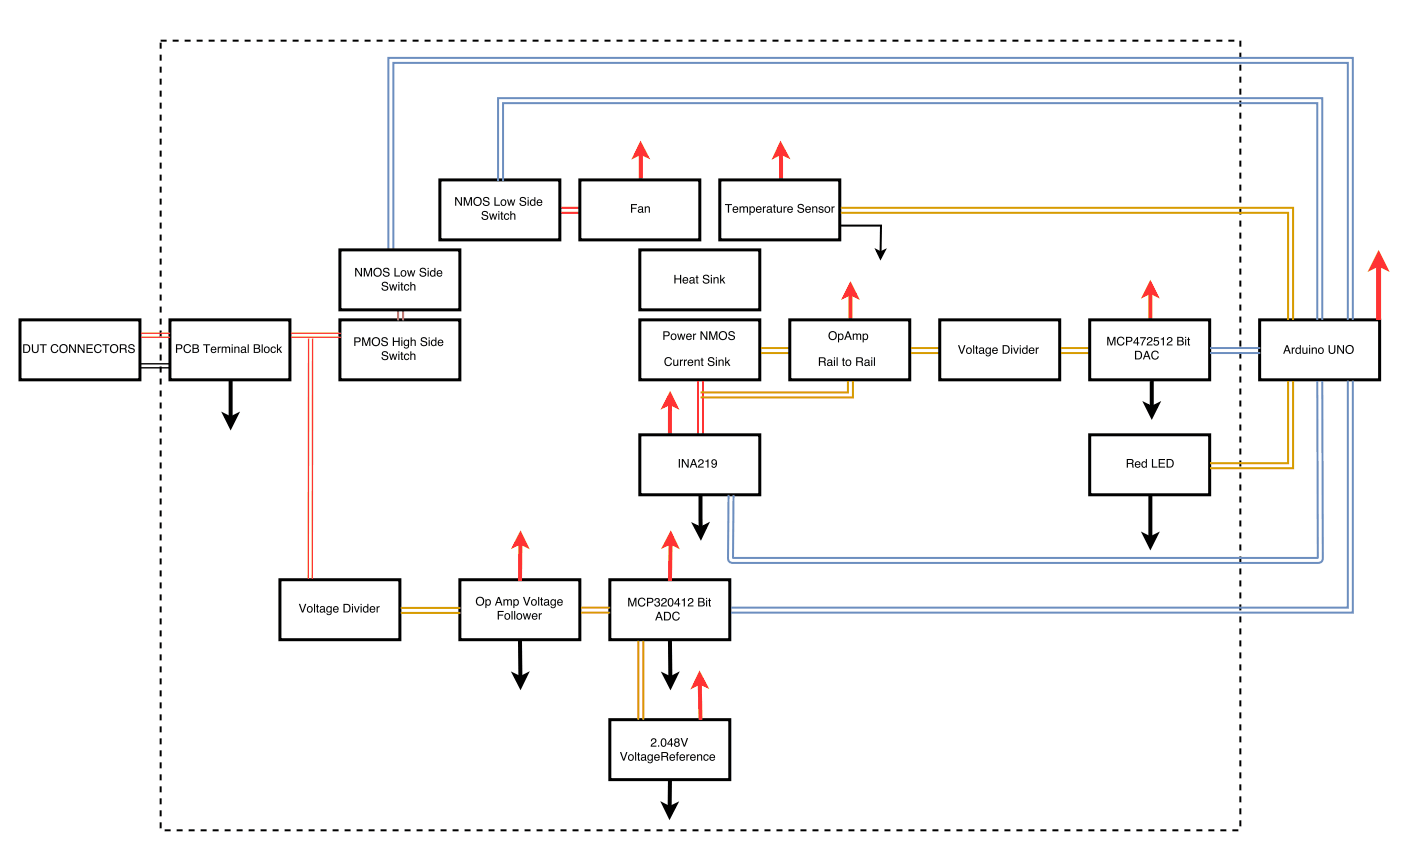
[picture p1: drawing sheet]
<svg xmlns="http://www.w3.org/2000/svg" width="356mm" height="216mm" viewBox="0 0 356 216" stroke-linecap="round" stroke-linejoin="round" font-family="sans-serif">
<path d="M40.8 10.3h274.3v200.7h-274.3z" fill="none" stroke="#000" stroke-width=".51" stroke-dasharray="1.5 1.5" stroke-linecap="butt"/>
<path d="M5.1 81.3h30.5v15.2h-30.5z" fill="#fff"/>
<path d="M5.1 81.3h30.5v15.2h-30.5z" fill="none" stroke="#000" stroke-width=".76" stroke-linecap="butt"/>
<path d="M6.2 87.7v1.7h.5a.86 .86 0 0 0 .7-.8 .86 .86 0 0 0-.7-.9zM5.9 87.5h.9a1.11 1.11 0 0 1 .9 1.1 1.11 1.11 0 0 1-.9 1.1h-.9zM8.1 87.5h.3v1.3a.56 .56 0 0 0 .6 .7 .56 .56 0 0 0 .5-.7v-1.3h.3v1.2a.87 .87 0 0 1-.8 1 .87 .87 0 0 1-.9-1zM10.1 87.5h1.8v.3h-.8v1.9h-.3v-1.9h-.7zM13.1 87.8a.95 .95 0 0 1 1-.4 .95 .95 0 0 1 .7 .7h-.3a.74 .74 0 0 0-1-.3 .74 .74 0 0 0-.3 1.1 .67 .67 0 0 0 .7 .6 .67 .67 0 0 0 .6-.6h.3a1.02 1.02 0 0 1-1.3 .8 1.02 1.02 0 0 1-.6-1.4zM15 88.6a1.15 1.15 0 0 1 2.3 0 1.15 1.15 0 0 1-2.3 0zM15.6 87.9a.83 .83 0 0 0-.1 1.3 .83 .83 0 0 0 1.3-.2 .82 .82 0 0 0-.1-1.1 .82 .82 0 0 0-1.1 0zM17.5 87.5h.4l1.1 1.8v-1.8h.3v2.2h-.3l-1.2-1.8v1.8h-.3zM19.7 87.5h.4l1.1 1.8v-1.8h.3v2.2h-.3l-1.2-1.8v1.8h-.3zM22 87.5h1.6v.3h-1.3v.6h1.2v.3h-1.2v.7h1.3v.3h-1.6zM24.1 87.8a.95 .95 0 0 1 1-.4 .95 .95 0 0 1 .7 .7h-.3a.74 .74 0 0 0-1-.3 .74 .74 0 0 0-.3 1.1 .67 .67 0 0 0 .7 .6 .67 .67 0 0 0 .6-.6h.3a1.02 1.02 0 0 1-1.3 .8 1.02 1.02 0 0 1-.6-1.4zM26 87.5h1.8v.3h-.8v1.9h-.3v-1.9h-.7zM27.9 88.6a1.15 1.15 0 0 1 2.3 0 1.15 1.15 0 0 1-2.3 0zM28.4 87.9a.83 .83 0 0 0 0 1.3 .83 .83 0 0 0 1.3-.2 .82 .82 0 0 0-.2-1.1 .82 .82 0 0 0-1.1 0zM30.7 87.7v.8h.7a.38 .38 0 0 0 .5-.4 .38 .38 0 0 0-.4-.4zM30.4 87.5h1.1a.6 .6 0 0 1 .6 .4 .6 .6 0 0 1-.2 .7l.2 .2 .2 .9h-.4l-.1-.8-.4-.2h-.7v1h-.3zM32.8 87.6a.86 .86 0 0 1 1.4 .5h-.3a.51 .51 0 0 0-.5-.4 .51 .51 0 0 0-.5 .5l.1 .1a1.02 1.02 0 0 1 1.2 1 .93 .93 0 0 1-.9 .4 .93 .93 0 0 1-.8-.7h.3a.54 .54 0 0 0 .6 .5 .54 .54 0 0 0 .5-.6 1.08 1.08 0 0 1-1.3-1z" fill="#000"/>
<path d="M43.2 81.3h30.5v15.2h-30.5z" fill="#fff"/>
<path d="M43.2 81.3h30.5v15.2h-30.5z" fill="none" stroke="#000" stroke-width=".76" stroke-linecap="butt"/>
<path d="M44.7 87.5h1a.63 .63 0 0 1 .6 .6 .63 .63 0 0 1-.6 .7h-.7v.9h-.3zM45 87.7v.8h.6a.38 .38 0 0 0 .4-.4 .38 .38 0 0 0-.4-.4zM46.9 87.8a.95 .95 0 0 1 .9-.4 .95 .95 0 0 1 .7 .7h-.3a.74 .74 0 0 0-1-.3 .74 .74 0 0 0-.3 1.1 .67 .67 0 0 0 .7 .6 .67 .67 0 0 0 .7-.6h.3a1.02 1.02 0 0 1-1.4 .8 1.02 1.02 0 0 1-.6-1.4zM49.2 87.7v.7h.5a.35 .35 0 0 0 .5-.3 .35 .35 0 0 0-.5-.4zM49.2 88.7v.7h.6a.4 .4 0 0 0 .5-.4 .4 .4 0 0 0-.5-.3zM48.9 87.5h.9a.54 .54 0 0 1 .7 .3 .54 .54 0 0 1-.3 .7 .62 .62 0 0 1 .4 .8 .62 .62 0 0 1-.8 .4h-.9zM51.6 87.5h1.8v.3h-.8v1.9h-.3v-1.9h-.7zM53.7 88.3a.73 .73 0 0 1 .9-.2 .73 .73 0 0 1 .4 .9h-1.2a.45 .45 0 0 0 .4 .5 .45 .45 0 0 0 .5-.3h.3a.8 .8 0 0 1-1.3 .4 .8 .8 0 0 1 0-1.3zM54 88.4l-.2 .4h.9l-.3-.5zM55.3 88.1h.3v.3l.5-.3v.2l-.5 .3v1.1h-.3zM56.3 88.1h.3v.2a.52 .52 0 0 1 .9 0 .53 .53 0 0 1 .6-.2 .53 .53 0 0 1 .4 .5v1.1h-.3v-1.3l-.3-.1-.3 .2-.1 1.2h-.2v-1.1a.36 .36 0 0 0-.5-.3 .36 .36 0 0 0-.2 .5v.9h-.3zM58.9 88.1h.2v1.6h-.2zM58.9 87.5h.2v.3h-.2zM59.5 88.1h.3v.2a.57 .57 0 0 1 .6-.2 .57 .57 0 0 1 .4 .6v1h-.2v-1a.39 .39 0 0 0-.5-.4 .39 .39 0 0 0-.3 .5v.9h-.3zM61.5 89.1a.38 .38 0 0 0 .5 .4 .38 .38 0 0 0 .2-.6zM61.3 88.3a.71 .71 0 0 1 1.2 .2v.9l.2 .3h-.3l-.2-.2a.53 .53 0 0 1-.9 .1 .53 .53 0 0 1 .4-.8l.5-.2a.36 .36 0 0 0-.3-.4 .36 .36 0 0 0-.4 .4h-.3zM62.9 87.5h.3v2.2h-.3zM64.8 87.7v.7h.5a.35 .35 0 0 0 .5-.3 .35 .35 0 0 0-.5-.4zM64.8 88.7v.7h.6a.4 .4 0 0 0 .5-.4 .4 .4 0 0 0-.6-.3zM64.5 87.5h.9a.54 .54 0 0 1 .6 .3 .54 .54 0 0 1-.2 .7 .62 .62 0 0 1 .3 .8 .62 .62 0 0 1-.7 .4h-.9zM66.5 87.5h.2v2.2h-.2zM67.4 88.5a.53 .53 0 0 0 0 .8 .53 .53 0 0 0 .8-.3 .49 .49 0 0 0-.1-.6 .49 .49 0 0 0-.7 .1zM67.2 88.3a.77 .77 0 0 1 1.2 .1 .77 .77 0 0 1-.2 1.1 .77 .77 0 0 1-1.1-.4zM68.9 88.3a.65 .65 0 0 1 .7-.2 .65 .65 0 0 1 .5 .5h-.3a.44 .44 0 0 0-.5-.3 .44 .44 0 0 0-.3 .6 .42 .42 0 0 0 .3 .6 .42 .42 0 0 0 .5-.4h.3a.75 .75 0 0 1-1.1 .5 .75 .75 0 0 1-.2-1.2zM70.4 87.5h.2v1.3l.7-.7h.3l-.6 .6 .7 1h-.4l-.5-.8-.2 .2v.6h-.2z" fill="#000"/>
<path d="M86.4 81.3h30.4v15.2h-30.4z" fill="#fff"/>
<path d="M86.4 81.3h30.4v15.2h-30.4z" fill="none" stroke="#000" stroke-width=".76" stroke-linecap="butt"/>
<g fill="#000">
<path d="M90 85.7h1a.63 .63 0 0 1 .6 .7 .63 .63 0 0 1-.6 .6h-.7v.9h-.3zM90.3 86v.7h.6a.38 .38 0 0 0 .4-.3 .38 .38 0 0 0-.4-.4zM92 85.7h.4l.7 1.9 .6-1.9h.4v2.2h-.3v-1.8l-.6 1.8h-.3l-.6-1.8v1.8h-.3zM94.4 86.8a1.15 1.15 0 0 1 2.3 0 1.15 1.15 0 0 1-2.3 0zM95 86.2a.83 .83 0 0 0-.1 1.3 .83 .83 0 0 0 1.3-.3 .82 .82 0 0 0-.1-1 .82 .82 0 0 0-1.1 0zM97.1 85.9a.86 .86 0 0 1 1.4 .5h-.3a.51 .51 0 0 0-.5-.5 .51 .51 0 0 0-.5 .5l.1 .1a1.02 1.02 0 0 1 1.3 1 .93 .93 0 0 1-1 .5 .93 .93 0 0 1-.8-.8h.3a.54 .54 0 0 0 .6 .6 .54 .54 0 0 0 .5-.7 1.08 1.08 0 0 1-1.3-.9zM99.8 85.7h.3v.9h1.1v-.9h.3v2.2h-.3v-1h-1.1v1h-.3zM102 86.3h.2v1.6h-.2zM102 85.7h.2v.3h-.2zM102.7 86.5l.5-.2 .5 .2v-.2h.2v1.5a.7 .7 0 0 1-.5 .8 .7 .7 0 0 1-.8-.5h.3a.46 .46 0 0 0 .6 .2 .46 .46 0 0 0 .2-.6 .73 .73 0 0 1-1.1 0 .73 .73 0 0 1 0-1zM103 86.6a.56 .56 0 0 0-.2 .8 .56 .56 0 0 0 .7 .2 .56 .56 0 0 0 .2-.7 .56 .56 0 0 0-.7-.3zM104.3 85.7h.3v.8a.56 .56 0 0 1 .7-.2 .56 .56 0 0 1 .3 .6v1h-.2v-1a.39 .39 0 0 0-.5-.4 .39 .39 0 0 0-.3 .6v.8h-.3zM107.1 85.9a.86 .86 0 0 1 1.4 .5h-.3a.51 .51 0 0 0-.5-.5 .51 .51 0 0 0-.5 .5l.1 .1a1.02 1.02 0 0 1 1.2 1 .93 .93 0 0 1-.9 .5 .93 .93 0 0 1-.8-.8h.3a.54 .54 0 0 0 .6 .6 .54 .54 0 0 0 .5-.7 1.08 1.08 0 0 1-1.3-.9zM108.9 86.3h.3v1.6h-.3zM108.9 85.7h.3v.3h-.3zM109.9 86.7a.52 .52 0 0 0-.1 .7 .52 .52 0 0 0 .8 .1 .53 .53 0 0 0 0-.7 .53 .53 0 0 0-.7-.1zM109.8 86.4l.5-.1 .3 .2v-.8h.3v2.2h-.3v-.2a.73 .73 0 0 1-1 0 .73 .73 0 0 1-.1-1zM111.4 86.5a.73 .73 0 0 1 .9-.1 .73 .73 0 0 1 .3 .8h-1.1a.45 .45 0 0 0 .3 .5 .45 .45 0 0 0 .6-.3h.2a.8 .8 0 0 1-1.2 .4 .8 .8 0 0 1 0-1.3zM111.6 86.6l-.1 .4h.9l-.3-.5z"/>
<path d="M97.2 89.4a.86 .86 0 0 1 1.4 .5h-.3a.51 .51 0 0 0-.5-.4 .51 .51 0 0 0-.5 .5l.1 .1a1.02 1.02 0 0 1 1.2 1 .93 .93 0 0 1-.9 .4 .93 .93 0 0 1-.8-.7h.3a.54 .54 0 0 0 .6 .5 .54 .54 0 0 0 .5-.7 1.08 1.08 0 0 1-1.3-.9zM98.8 89.9h.3l.3 1.2 .3-1.2h.3l.4 1.2 .3-1.2h.3l-.5 1.6h-.3l-.3-1.3-.3 1.3h-.3zM101.2 89.9h.3v1.6h-.3zM101.2 89.3h.3v.3h-.3zM101.9 89.4h.3v.5h.3v.2h-.3v1l.3 .2v.2l-.6-.2v-1.2h-.2v-.2h.2zM102.8 90.1a.65 .65 0 0 1 .7-.3 .65 .65 0 0 1 .5 .6h-.3a.44 .44 0 0 0-.6-.3 .44 .44 0 0 0-.2 .6 .42 .42 0 0 0 .3 .6 .42 .42 0 0 0 .5-.4h.3a.75 .75 0 0 1-1.1 .5 .75 .75 0 0 1-.2-1.2zM104.2 89.3h.3v.8a.56 .56 0 0 1 .7-.2 .56 .56 0 0 1 .3 .5v1.1h-.2v-1a.39 .39 0 0 0-.5-.4 .39 .39 0 0 0-.3 .5v.9h-.3z"/>
</g>
<path d="M71.1 147.3h30.5v15.3h-30.5z" fill="#fff"/>
<path d="M71.1 147.3h30.5v15.3h-30.5z" fill="none" stroke="#000" stroke-width=".76" stroke-linecap="butt"/>
<path d="M75.9 153.5h.4l.6 1.8 .6-1.8h.3l-.8 2.1h-.3zM78.4 154.4a.53 .53 0 0 0-.1 .9 .53 .53 0 0 0 .9-.3 .49 .49 0 0 0-.2-.7 .49 .49 0 0 0-.6 .1zM78.2 154.2a.77 .77 0 0 1 1.1 .1 .77 .77 0 0 1-.2 1.2 .77 .77 0 0 1-1.1-.4zM79.8 153.5h.2v2.1h-.2zM80.5 153.6h.3v.5h.2v.2h-.2v1l.2 .1v.2l-.5-.1v-1.2h-.2v-.2h.2zM81.5 155.1a.38 .38 0 0 0 .5 .3 .38 .38 0 0 0 .2-.5zM81.4 154.2a.71 .71 0 0 1 1.1 .3l.1 .9 .1 .3h-.3l-.1-.3a.53 .53 0 0 1-.9 .2 .53 .53 0 0 1 .3-.9l.6-.1a.36 .36 0 0 0-.4-.4 .36 .36 0 0 0-.4 .3h-.2zM83.1 154.2l.4-.2 .5 .3v-.2h.3v1.4a.7 .7 0 0 1-.5 .8 .7 .7 0 0 1-.9-.5h.3a.46 .46 0 0 0 .6 .2 .46 .46 0 0 0 .2-.6 .73 .73 0 0 1-1 0 .73 .73 0 0 1 0-1zM83.3 154.4a.56 .56 0 0 0-.1 .7 .56 .56 0 0 0 .7 .2 .56 .56 0 0 0 .1-.7 .56 .56 0 0 0-.7-.2zM84.8 154.3a.73 .73 0 0 1 .9-.2 .73 .73 0 0 1 .3 .8h-1.1a.45 .45 0 0 0 .3 .6 .45 .45 0 0 0 .6-.4h.2a.8 .8 0 0 1-1.2 .5 .8 .8 0 0 1 0-1.3zM85 154.4l-.1 .3h.9l-.3-.4zM87.6 153.7v1.7h.5a.86 .86 0 0 0 .7-.8 .86 .86 0 0 0-.7-.9zM87.3 153.5h.9a1.11 1.11 0 0 1 .9 1.1 1.11 1.11 0 0 1-.9 1h-.9zM89.4 154.1h.3v1.5h-.3zM89.4 153.5h.3v.3h-.3zM89.9 154.1h.3l.4 1.2 .5-1.2h.3l-.6 1.5h-.3zM91.6 154.1h.3v1.5h-.3zM91.6 153.5h.3v.3h-.3zM92.6 154.4a.52 .52 0 0 0-.1 .8 .52 .52 0 0 0 .8 0 .53 .53 0 0 0 0-.7 .53 .53 0 0 0-.7-.1zM92.5 154.1l.5-.1 .3 .3v-.8h.3v2.1h-.3v-.2a.73 .73 0 0 1-1 .1 .73 .73 0 0 1 0-1zM94.1 154.3a.73 .73 0 0 1 .9-.2 .73 .73 0 0 1 .4 .8h-1.2a.45 .45 0 0 0 .3 .6 .45 .45 0 0 0 .6-.4h.2a.8 .8 0 0 1-1.2 .5 .8 .8 0 0 1 0-1.3zM94.3 154.4l-.1 .3h.9l-.3-.4zM95.7 154.1h.2v.2l.6-.3v.3l-.5 .3v1h-.3z" fill="#000"/>
<path d="M116.8 147.3h30.5v15.3h-30.5z" fill="#fff"/>
<path d="M116.8 147.3h30.5v15.3h-30.5z" fill="none" stroke="#000" stroke-width=".76" stroke-linecap="butt"/>
<g fill="#000">
<path d="M120.9 152.8a1.14 1.14 0 0 1 2.2 0 1.14 1.14 0 0 1-2.2 0zM121.4 152.1a.83 .83 0 0 0 0 1.3 .83 .83 0 0 0 1.2-.2 .82 .82 0 0 0-.1-1.1 .82 .82 0 0 0-1.1 0zM123.7 152.6a.53 .53 0 0 0-.1 .8 .53 .53 0 0 0 .8 0 .54 .54 0 0 0 0-.7 .54 .54 0 0 0-.7-.1zM123.3 152.3h.3v.2a.7 .7 0 0 1 .9-.1 .7 .7 0 0 1 .2 1 .62 .62 0 0 1-.4 .5 .62 .62 0 0 1-.7-.2v.8h-.3zM126.7 152l-.3 1h.6zM126.6 151.7h.3l.8 2.2h-.3l-.3-.7h-.8l-.3 .7h-.3zM127.9 152.3h.3v.2a.52 .52 0 0 1 .9 0 .53 .53 0 0 1 .6-.2 .53 .53 0 0 1 .4 .5v1.1h-.3v-1.3l-.3-.1-.3 .2-.1 1.2h-.3v-1.1a.36 .36 0 0 0-.4-.3 .36 .36 0 0 0-.2 .5v.9h-.3zM130.8 152.6a.53 .53 0 0 0-.1 .8 .53 .53 0 0 0 .8 0 .54 .54 0 0 0 0-.7 .54 .54 0 0 0-.7-.1zM130.4 152.3h.3v.2a.7 .7 0 0 1 1-.1 .7 .7 0 0 1 .1 1 .62 .62 0 0 1-.4 .5 .62 .62 0 0 1-.7-.2v.8h-.3zM132.9 151.7h.3l.6 1.9 .6-1.9h.4l-.8 2.2h-.3zM135.3 152.7a.53 .53 0 0 0 0 .8 .53 .53 0 0 0 .8-.3 .49 .49 0 0 0-.1-.6 .49 .49 0 0 0-.7 .1zM135.1 152.5a.77 .77 0 0 1 1.2 .1 .77 .77 0 0 1-.3 1.1 .77 .77 0 0 1-1.1-.3zM136.7 151.7h.3v2.2h-.3zM137.4 151.8h.3v.5h.3v.2h-.3v1l.3 .2v.2l-.5-.2-.1-1.2h-.2v-.2h.2zM138.5 153.3a.38 .38 0 0 0 .5 .4 .38 .38 0 0 0 .2-.6zM138.3 152.5a.71 .71 0 0 1 1.2 .2v.9l.2 .3h-.3l-.2-.2a.53 .53 0 0 1-.9 .1 .53 .53 0 0 1 .4-.8l.5-.2a.36 .36 0 0 0-.3-.3 .36 .36 0 0 0-.4 .3h-.3zM140 152.5l.5-.2 .5 .2v-.2h.2v1.5a.7 .7 0 0 1-.5 .7 .7 .7 0 0 1-.8-.4h.2a.46 .46 0 0 0 .7 .2 .46 .46 0 0 0 .2-.6 .73 .73 0 0 1-1.1 0 .73 .73 0 0 1 0-1zM140.2 152.6a.56 .56 0 0 0-.1 .7 .56 .56 0 0 0 .7 .3 .56 .56 0 0 0 .2-.8 .56 .56 0 0 0-.8-.2zM141.7 152.5a.73 .73 0 0 1 .9-.2 .73 .73 0 0 1 .4 .9h-1.2a.45 .45 0 0 0 .4 .5 .45 .45 0 0 0 .5-.3h.3a.8 .8 0 0 1-1.3 .4 .8 .8 0 0 1 0-1.3zM142 152.6l-.2 .4h.9l-.3-.5z"/>
<path d="M126.5 155.3h1.5v.2h-1.2v.7h1v.2h-1v1h-.3zM128.5 156.2a.53 .53 0 0 0 0 .9 .53 .53 0 0 0 .8-.3 .49 .49 0 0 0-.1-.7 .49 .49 0 0 0-.7 .1zM128.4 156a.77 .77 0 0 1 1.1 .1 .77 .77 0 0 1-.2 1.2 .77 .77 0 0 1-1.1-.4zM130 155.3h.2v2.1h-.2zM130.6 155.3h.3v2.1h-.3zM131.6 156.2a.53 .53 0 0 0 0 .9 .53 .53 0 0 0 .8-.3 .49 .49 0 0 0-.2-.7 .49 .49 0 0 0-.6 .1zM131.4 156a.77 .77 0 0 1 1.1 .1 .77 .77 0 0 1-.2 1.2 .77 .77 0 0 1-1.1-.4zM132.8 155.8h.3l.3 1.3 .3-1.3h.3l.3 1.3 .4-1.3h.2l-.4 1.6h-.3l-.3-1.2-.3 1.2h-.3zM135.3 156a.73 .73 0 0 1 .9-.1 .73 .73 0 0 1 .4 .8h-1.2a.45 .45 0 0 0 .3 .5 .45 .45 0 0 0 .6-.3h.2a.8 .8 0 0 1-1.2 .4 .8 .8 0 0 1 0-1.3zM135.5 156.2l-.1 .3h.9l-.3-.4zM136.9 155.8h.3v.3l.5-.3v.3l-.5 .3v1h-.3z"/>
</g>
<path d="M154.9 147.3h30.5v15.3h-30.5z" fill="#fff"/>
<path d="M154.9 147.3h30.5v15.3h-30.5z" fill="none" stroke="#000" stroke-width=".76" stroke-linecap="butt"/>
<g fill="#000">
<path d="M159.6 151.9h.4l.7 1.9 .6-1.9h.4v2.2h-.3v-1.8l-.6 1.8h-.3l-.6-1.8v1.8h-.3zM162.3 152.2a.95 .95 0 0 1 1-.3 .95 .95 0 0 1 .7 .7h-.3a.74 .74 0 0 0-1.1-.4 .74 .74 0 0 0-.2 1.1 .67 .67 0 0 0 .6 .6 .67 .67 0 0 0 .7-.6h.3a1.02 1.02 0 0 1-1.3 .8 1.02 1.02 0 0 1-.6-1.4zM164.4 151.9h1a.63 .63 0 0 1 .6 .7 .63 .63 0 0 1-.6 .6h-.7v.9h-.3zM164.7 152.2v.7h.6a.38 .38 0 0 0 .4-.3 .38 .38 0 0 0-.4-.4zM166.5 152.1a.61 .61 0 0 1 .9 0 .61 .61 0 0 1 0 .9 .7 .7 0 0 1-.2 1.2 .7 .7 0 0 1-1-.7h.3a.46 .46 0 0 0 .4 .5 .46 .46 0 0 0 .5-.5 .46 .46 0 0 0-.6-.4v-.2a.4 .4 0 0 0 .5-.3 .4 .4 0 0 0-.3-.5 .4 .4 0 0 0-.4 .4l-.1 .2h-.2zM168.2 152.1a.73 .73 0 0 1 1.2 .4 .73 .73 0 0 1-.7 .9l-.5 .5h1.2v.2h-1.5a1.79 1.79 0 0 1 1.2-1.3 .43 .43 0 0 0-.4-.6 .43 .43 0 0 0-.4 .5h-.3zM169.9 152.2a.77 .77 0 0 1 .9-.1 .77 .77 0 0 1 .3 .9 .8 .8 0 0 1-.7 1.2 .8 .8 0 0 1-.8-1.1zM170.1 152.3l-.1 .1a1.15 1.15 0 0 0 .4 1.5 1.04 1.04 0 0 0 0-1.7zM172.2 152.4l-.6 1h.6zM172.3 152h.2v1.4h.3v.2h-.3v.5h-.3v-.5h-.9v-.3zM173.2 152.4l.8-.4v2.1h-.3v-1.5h-.5zM175 152.1a.73 .73 0 0 1 1.2 .4 .73 .73 0 0 1-.8 .9l-.4 .5h1.2v.2h-1.5a1.79 1.79 0 0 1 1.2-1.3 .43 .43 0 0 0-.4-.6 .43 .43 0 0 0-.5 .5h-.2zM177.7 152.2v.6h.5a.35 .35 0 0 0 .5-.3 .35 .35 0 0 0-.5-.3zM177.7 153.1v.8h.6a.4 .4 0 0 0 .5-.5 .4 .4 0 0 0-.5-.3zM177.4 151.9h.9a.54 .54 0 0 1 .6 .4 .54 .54 0 0 1-.2 .6 .62 .62 0 0 1 .3 .8 .62 .62 0 0 1-.7 .4h-.9zM179.4 152.5h.3v1.6h-.3zM179.4 151.9h.3v.3h-.3zM180.1 152.1h.3v.4h.2v.2h-.2v1.1l.2 .1v.2l-.5-.2v-1.2h-.2v-.2h.2z"/>
<path d="M167.4 155.8l-.3 1h.7zM167.3 155.5h.3l.8 2.2h-.3l-.2-.7h-.9l-.2 .7h-.3zM169 155.7v1.7h.5a.86 .86 0 0 0 .7-.8 .86 .86 0 0 0-.7-.9zM168.7 155.5h.9a1.11 1.11 0 0 1 .9 1.1 1.11 1.11 0 0 1-.9 1.1h-.9zM171 155.8a.95 .95 0 0 1 1-.4 .95 .95 0 0 1 .7 .7h-.3a.74 .74 0 0 0-1-.3 .74 .74 0 0 0-.3 1 .67 .67 0 0 0 .7 .7 .67 .67 0 0 0 .6-.6h.3a1.02 1.02 0 0 1-1.3 .8 1.02 1.02 0 0 1-.6-1.5z"/>
</g>
<path d="M154.9 182.9h30.5v15.2h-30.5z" fill="#fff"/>
<path d="M154.9 182.9h30.5v15.2h-30.5z" fill="none" stroke="#000" stroke-width=".76" stroke-linecap="butt"/>
<g fill="#000">
<path d="M157.5 191.1h.3l.7 1.9 .6-1.9h.3l-.8 2.2h-.3zM159.9 192.1a.53 .53 0 0 0 0 .8 .53 .53 0 0 0 .9-.3 .49 .49 0 0 0-.2-.6 .49 .49 0 0 0-.7 .1zM159.8 191.9a.77 .77 0 0 1 1.1 .1 .77 .77 0 0 1-.2 1.1 .77 .77 0 0 1-1.1-.3zM161.4 191.1h.2v2.2h-.2zM162.1 191.3h.3v.4h.2v.2h-.2v1.1l.2 .1v.2l-.5-.2v-1.2h-.2v-.2h.2zM163.1 192.7a.38 .38 0 0 0 .5 .4 .38 .38 0 0 0 .2-.6zM163 191.9a.71 .71 0 0 1 1.1 .2v1l.2 .2h-.3l-.1-.2a.53 .53 0 0 1-.9 .1 .53 .53 0 0 1 .3-.8l.6-.1a.36 .36 0 0 0-.4-.4 .36 .36 0 0 0-.4 .3h-.2zM164.7 191.9l.4-.2 .5 .2v-.2h.3v1.5a.7 .7 0 0 1-.6 .8 .7 .7 0 0 1-.8-.5h.3a.46 .46 0 0 0 .6 .2 .46 .46 0 0 0 .2-.6 .73 .73 0 0 1-1 0 .73 .73 0 0 1 0-1zM164.9 192a.56 .56 0 0 0-.1 .8 .56 .56 0 0 0 .7 .2 .56 .56 0 0 0 .1-.8 .56 .56 0 0 0-.7-.2zM166.4 191.9a.73 .73 0 0 1 .9-.1 .73 .73 0 0 1 .3 .8h-1.1a.45 .45 0 0 0 .3 .5 .45 .45 0 0 0 .5-.3h.3a.8 .8 0 0 1-1.2 .4 .8 .8 0 0 1 0-1.3zM166.6 192l-.1 .4h.9l-.3-.5zM168.3 191.4v.7h.7a.38 .38 0 0 0 .5-.3 .38 .38 0 0 0-.4-.4zM168 191.1h1a.6 .6 0 0 1 .7 .4 .6 .6 0 0 1-.2 .7l.2 .3 .2 .8h-.4l-.1-.8-.4-.1h-.7v.9h-.3zM170.3 191.9a.73 .73 0 0 1 .9-.1 .73 .73 0 0 1 .3 .8h-1.1a.45 .45 0 0 0 .3 .5 .45 .45 0 0 0 .5-.3h.3a.8 .8 0 0 1-1.2 .4 .8 .8 0 0 1 0-1.3zM170.5 192l-.1 .4h.9l-.3-.5zM172 191.2l.5-.1v.2l-.3 .2 .3 .4h-.3v1.4h-.3v-1.4h-.2v-.2h.2zM172.8 191.9a.73 .73 0 0 1 .9-.1 .73 .73 0 0 1 .4 .8h-1.2a.45 .45 0 0 0 .3 .5 .45 .45 0 0 0 .6-.3h.2a.8 .8 0 0 1-1.2 .4 .8 .8 0 0 1 0-1.3zM173 192l-.1 .4h.9l-.3-.5zM174.4 191.7h.3v.3l.5-.3v.3l-.5 .2v1.1h-.3zM175.5 191.9a.73 .73 0 0 1 .9-.1 .73 .73 0 0 1 .4 .8h-1.2a.45 .45 0 0 0 .3 .5 .45 .45 0 0 0 .6-.3h.3a.8 .8 0 0 1-1.3 .4 .8 .8 0 0 1 0-1.3zM175.7 192l-.1 .4h.9l-.3-.5zM177.1 191.7h.3v.2a.57 .57 0 0 1 .6-.2 .57 .57 0 0 1 .4 .6v1h-.3v-1a.39 .39 0 0 0-.4-.4 .39 .39 0 0 0-.3 .6v.8h-.3zM178.9 191.9a.65 .65 0 0 1 .7-.2 .65 .65 0 0 1 .5 .5h-.3a.44 .44 0 0 0-.6-.3 .44 .44 0 0 0-.2 .6 .42 .42 0 0 0 .3 .6 .42 .42 0 0 0 .5-.4h.3a.75 .75 0 0 1-1.1 .5 .75 .75 0 0 1-.2-1.1zM180.4 191.9a.73 .73 0 0 1 .9-.1 .73 .73 0 0 1 .4 .8h-1.2a.45 .45 0 0 0 .4 .5 .45 .45 0 0 0 .5-.3h.3a.8 .8 0 0 1-1.3 .4 .8 .8 0 0 1 0-1.3zM180.7 192l-.2 .4h.9l-.3-.5z"/>
<path d="M165.6 187.7a.73 .73 0 0 1 1.2 .4 .73 .73 0 0 1-.8 .9l-.4 .5h1.2v.2h-1.5a1.79 1.79 0 0 1 1.2-1.3 .43 .43 0 0 0-.4-.6 .43 .43 0 0 0-.5 .6h-.2zM167.2 189.4h.3v.3h-.3zM168.1 187.8a.77 .77 0 0 1 .9 0 .77 .77 0 0 1 .3 .9 .8 .8 0 0 1-.7 1.1 .8 .8 0 0 1-.7-1.1zM168.3 187.9v.2a1.15 1.15 0 0 0 .3 1.5 1.04 1.04 0 0 0 0-1.8zM170.5 188l-.7 1h.7zM170.5 187.6h.2v1.4h.4v.2h-.4v.5h-.2v-.5h-1v-.2zM171.6 188.2a.36 .36 0 0 0 .7 0 .36 .36 0 0 0-.7 0zM171.5 189.2a.45 .45 0 0 0 .9 0 .45 .45 0 0 0-.9 0zM171.5 187.8a.6 .6 0 0 1 .9-.1 .6 .6 0 0 1 0 .9 .66 .66 0 0 1 .1 1 .66 .66 0 0 1-1 0 .66 .66 0 0 1 .1-1l-.3-.4zM172.9 187.6h.4l.6 1.8 .6-1.8h.3l-.8 2.1h-.3z"/>
</g>
<path d="M193.1 88.4h7.8M193.1 89.7h7.8" fill="none" stroke="#d79b00" stroke-width=".51"/>
<path d="M177.3 96.8v13.8M178.6 96.8v13.8" fill="none" stroke="#f33" stroke-width=".51"/>
<path d="M162.6 81.3h30.4v15.2h-30.4z" fill="#fff"/>
<path d="M162.6 81.3h30.4v15.2h-30.4z" fill="none" stroke="#000" stroke-width=".76" stroke-linecap="butt"/>
<g fill="#000">
<path d="M168.5 84.2h1a.63 .63 0 0 1 .7 .6 .63 .63 0 0 1-.7 .6h-.7v1h-.3zM168.8 84.4v.8h.6a.38 .38 0 0 0 .5-.4 .38 .38 0 0 0-.5-.4zM170.8 85.2a.53 .53 0 0 0 0 .8 .53 .53 0 0 0 .8-.3 .49 .49 0 0 0-.2-.6 .49 .49 0 0 0-.6 .1zM170.6 85a.77 .77 0 0 1 1.1 .1 .77 .77 0 0 1-.2 1.1 .77 .77 0 0 1-1.1-.4zM172 84.8h.3l.3 1.2 .3-1.2h.3l.4 1.2 .3-1.2h.2l-.4 1.6h-.3l-.3-1.3-.3 1.3h-.3zM174.5 85a.73 .73 0 0 1 .9-.2 .73 .73 0 0 1 .4 .9h-1.2a.45 .45 0 0 0 .3 .5 .45 .45 0 0 0 .6-.3h.2a.8 .8 0 0 1-1.2 .4 .8 .8 0 0 1 0-1.3zM174.7 85.1l-.1 .3h.9l-.3-.4zM176.1 84.8h.3v.3l.5-.3v.2l-.5 .3v1.1h-.3zM178 84.2h.3l1.1 1.8v-1.8h.3v2.2h-.3l-1.1-1.8v1.8h-.3zM180.2 84.2h.4l.6 1.8 .7-1.8h.4v2.2h-.3v-1.9l-.6 1.9h-.3l-.6-1.9v1.9h-.3zM182.6 85.3a1.14 1.14 0 0 1 2.2 0 1.14 1.14 0 0 1-2.2 0zM183.1 84.6a.83 .83 0 0 0 0 1.3 .83 .83 0 0 0 1.3-.2 .82 .82 0 0 0-.2-1.1 .82 .82 0 0 0-1.1 0zM185.3 84.3a.86 .86 0 0 1 1.4 .5h-.3a.51 .51 0 0 0-.5-.4 .51 .51 0 0 0-.5 .5l.1 .1a1.02 1.02 0 0 1 1.2 1 .93 .93 0 0 1-.9 .4 .93 .93 0 0 1-.8-.7h.3a.54 .54 0 0 0 .6 .5 .54 .54 0 0 0 .4-.6 1.08 1.08 0 0 1-1.2-1z"/>
<path d="M169 91.1a.95 .95 0 0 1 1-.4 .95 .95 0 0 1 .7 .7h-.3a.74 .74 0 0 0-1-.3 .74 .74 0 0 0-.3 1.1 .67 .67 0 0 0 .7 .6 .67 .67 0 0 0 .6-.6h.3a1.02 1.02 0 0 1-1.3 .8 1.02 1.02 0 0 1-.6-1.4zM171 91.4h.3v1a.41 .41 0 0 0 .6 .4 .41 .41 0 0 0 .2-.6v-.8h.2v1.6h-.2v-.3a.55 .55 0 0 1-.6 .3 .55 .55 0 0 1-.5-.5zM172.8 91.4h.2v.3l.5-.3v.2l-.4 .3-.1 1.1h-.2zM173.8 91.4h.2v.3l.5-.3v.2l-.4 .3-.1 1.1h-.2zM174.9 91.6a.73 .73 0 0 1 .9-.2 .73 .73 0 0 1 .3 .9h-1.1a.45 .45 0 0 0 .3 .5 .45 .45 0 0 0 .6-.3h.2a.8 .8 0 0 1-1.2 .4 .8 .8 0 0 1 0-1.3zM175.1 91.7l-.1 .4h.9l-.3-.5zM176.5 91.4h.2v.2a.57 .57 0 0 1 .7-.2 .57 .57 0 0 1 .4 .6v1h-.3v-1a.39 .39 0 0 0-.5-.4 .39 .39 0 0 0-.3 .5v.9h-.2zM178.2 90.9h.3v.5h.2v.2h-.2v1l.2 .2v.2l-.5-.2v-1.2h-.2v-.2h.2zM180.1 90.9a.86 .86 0 0 1 1.4 .5h-.3a.51 .51 0 0 0-.5-.4 .51 .51 0 0 0-.5 .5l.1 .1a1.02 1.02 0 0 1 1.2 1 .93 .93 0 0 1-.9 .4 .93 .93 0 0 1-.8-.7h.3a.54 .54 0 0 0 .6 .5 .54 .54 0 0 0 .4-.6 1.08 1.08 0 0 1-1.2-1zM181.9 91.4h.3v1.6h-.3zM181.9 90.8h.3v.3h-.3zM182.6 91.4h.2v.2a.57 .57 0 0 1 .7-.2 .57 .57 0 0 1 .4 .6v1h-.3v-1a.39 .39 0 0 0-.5-.4 .39 .39 0 0 0-.3 .5v.9h-.2zM184.2 90.8h.3v1.3l.7-.7h.3l-.6 .6 .7 1h-.4l-.5-.8-.2 .2v.6h-.3z"/>
</g>
<path d="M215.4 96.8v2.9h-37.4M216.7 96.8v4.2h-38.7M231.2 88.4h7.8M231.2 89.7h7.8" fill="none" stroke="#d79b00" stroke-width=".51"/>
<path d="M216.1 74.5v6.8" fill="none" stroke="#f33" stroke-width="1" stroke-linecap="butt"/>
<path d="M216.1 72.6l1.2 2.5-1.2-.6-1.3 .6z" fill="#f33"/>
<path d="M216.1 72.6l1.2 2.5-1.2-.6-1.3 .6z" fill="none" stroke="#f33" stroke-width="1" stroke-linecap="butt"/>
<path d="M200.7 81.3h30.4v15.2h-30.4z" fill="#fff"/>
<path d="M200.7 81.3h30.4v15.2h-30.4z" fill="none" stroke="#000" stroke-width=".76" stroke-linecap="butt"/>
<g fill="#000">
<path d="M208.4 91v.8h.6a.38 .38 0 0 0 .5-.4 .38 .38 0 0 0-.4-.4zM208.1 90.8h1a.6 .6 0 0 1 .7 .4 .6 .6 0 0 1-.3 .7l.2 .3 .2 .8h-.4l-.1-.8-.4-.2h-.6v1h-.3zM210.4 92.4a.38 .38 0 0 0 .5 .4 .38 .38 0 0 0 .2-.6zM210.3 91.6a.71 .71 0 0 1 1.1 .2v.9l.2 .3h-.3l-.1-.2a.53 .53 0 0 1-.9 .1 .53 .53 0 0 1 .3-.8l.6-.2a.36 .36 0 0 0-.4-.4 .36 .36 0 0 0-.4 .4h-.2zM211.9 91.4h.2v1.6h-.2zM211.9 90.8h.2v.3h-.2zM212.6 90.8h.2v2.2h-.2zM214.1 90.9h.3v.5h.2v.2h-.2v1l.2 .2v.2l-.5-.2v-1.2h-.2v-.2h.2zM215.2 91.8a.53 .53 0 0 0 0 .8 .53 .53 0 0 0 .8-.3 .49 .49 0 0 0-.2-.6 .49 .49 0 0 0-.6 .1zM215 91.6a.77 .77 0 0 1 1.2 .1 .77 .77 0 0 1-.3 1.1 .77 .77 0 0 1-1.1-.4zM217.8 91v.8h.7a.38 .38 0 0 0 .5-.4 .38 .38 0 0 0-.5-.4zM217.5 90.8h1a.6 .6 0 0 1 .7 .4 .6 .6 0 0 1-.2 .7l.2 .3 .1 .8h-.3l-.1-.8-.4-.2h-.7v1h-.3zM219.9 92.4a.38 .38 0 0 0 .5 .4 .38 .38 0 0 0 .2-.6zM219.8 91.6a.71 .71 0 0 1 1.1 .2v.9l.2 .3h-.3l-.1-.2a.53 .53 0 0 1-1 .1 .53 .53 0 0 1 .4-.8l.5-.2a.36 .36 0 0 0-.3-.4 .36 .36 0 0 0-.4 .4h-.2zM221.3 91.4h.3v1.6h-.3zM221.3 90.8h.3v.3h-.3zM222 90.8h.3v2.2h-.3z"/>
<path d="M210.5 85.3a1.14 1.14 0 0 1 2.2 0 1.14 1.14 0 0 1-2.2 0zM211 84.6a.83 .83 0 0 0 0 1.3 .83 .83 0 0 0 1.2-.2 .82 .82 0 0 0-.1-1.1 .82 .82 0 0 0-1.1 0zM213.3 85.1a.53 .53 0 0 0-.1 .8 .53 .53 0 0 0 .8 0 .54 .54 0 0 0 0-.7 .54 .54 0 0 0-.7-.1zM212.9 84.8h.3v.2a.7 .7 0 0 1 .9-.1 .7 .7 0 0 1 .2 1 .62 .62 0 0 1-.4 .5 .62 .62 0 0 1-.7-.2v.8h-.3zM215.5 84.5l-.4 1h.7zM215.3 84.2h.3l.8 2.2h-.3l-.2-.7h-.9l-.2 .7h-.3zM216.7 84.8h.2v.2a.52 .52 0 0 1 .9 0 .53 .53 0 0 1 .6-.2 .53 .53 0 0 1 .4 .5v1.1h-.3v-1.3l-.2-.1-.4 .2v1.2h-.3v-1.1a.36 .36 0 0 0-.5-.3 .36 .36 0 0 0-.2 .5v.9h-.2zM219.6 85.1a.53 .53 0 0 0-.2 .8 .53 .53 0 0 0 .9 0 .54 .54 0 0 0-.1-.7 .54 .54 0 0 0-.6-.1zM219.2 84.8h.2v.2a.7 .7 0 0 1 1-.1 .7 .7 0 0 1 .2 1 .62 .62 0 0 1-.5 .5 .62 .62 0 0 1-.7-.2v.8h-.2z"/>
</g>
<path d="M269.3 88.4h7.7M269.3 89.7h7.7" fill="none" stroke="#d79b00" stroke-width=".51"/>
<path d="M238.8 81.3h30.4v15.2h-30.4z" fill="#fff"/>
<path d="M238.8 81.3h30.4v15.2h-30.4z" fill="none" stroke="#000" stroke-width=".76" stroke-linecap="butt"/>
<g fill="#000">
<path d="M291.4 103l1.2 .7 1.3-.7-1.3 2.6z"/>
<path d="M243.4 87.7h.3l.7 1.9 .6-1.9h.3l-.8 2.2h-.3zM245.8 88.7a.53 .53 0 0 0 0 .9 .53 .53 0 0 0 .8-.4 .49 .49 0 0 0-.1-.6 .49 .49 0 0 0-.7 .1zM245.6 88.5a.77 .77 0 0 1 1.2 .1 .77 .77 0 0 1-.2 1.1 .77 .77 0 0 1-1.1-.3zM247.2 87.7h.3v2.2h-.3zM248 87.9h.2v.4h.3v.2h-.3v1.1l.3 .1v.2l-.5-.2v-1.2h-.2v-.2h.2zM249 89.3a.38 .38 0 0 0 .5 .4 .38 .38 0 0 0 .2-.6zM248.9 88.5a.71 .71 0 0 1 1.1 .2v1l.2 .2h-.3l-.1-.2a.53 .53 0 0 1-.9 .2 .53 .53 0 0 1 .3-.9l.5-.1a.36 .36 0 0 0-.3-.4 .36 .36 0 0 0-.4 .3h-.2zM250.5 88.5l.5-.2 .5 .2v-.2h.2v1.5a.7 .7 0 0 1-.5 .8 .7 .7 0 0 1-.8-.5h.3a.46 .46 0 0 0 .6 .2 .46 .46 0 0 0 .2-.6 .73 .73 0 0 1-1 0 .73 .73 0 0 1-.1-1zM250.8 88.6a.56 .56 0 0 0-.2 .8 .56 .56 0 0 0 .7 .2 .56 .56 0 0 0 .2-.8 .56 .56 0 0 0-.7-.2zM252.3 88.5a.73 .73 0 0 1 .9-.1 .73 .73 0 0 1 .3 .8h-1.2a.45 .45 0 0 0 .4 .5 .45 .45 0 0 0 .5-.3h.3a.8 .8 0 0 1-1.2 .4 .8 .8 0 0 1 0-1.3zM252.5 88.6l-.1 .4h.8l-.2-.5zM255 88v1.6h.6a.86 .86 0 0 0 .6-.8 .86 .86 0 0 0-.6-.8zM254.7 87.7h.9a1.11 1.11 0 0 1 .9 1.1 1.11 1.11 0 0 1-.9 1.1h-.9zM256.9 88.3h.3v1.6h-.3zM256.9 87.7h.3v.3h-.3zM257.4 88.3h.3l.4 1.3 .5-1.3h.3l-.6 1.6h-.3zM259.1 88.3h.3v1.6h-.3zM259.1 87.7h.3v.3h-.3zM260.1 88.7a.52 .52 0 0 0-.1 .7 .52 .52 0 0 0 .8 0 .53 .53 0 0 0-.1-.6 .53 .53 0 0 0-.6-.1zM260 88.4l.5-.1 .3 .2v-.8h.3v2.2h-.3v-.2a.73 .73 0 0 1-1 0 .73 .73 0 0 1-.1-1zM261.6 88.5a.73 .73 0 0 1 .9-.1 .73 .73 0 0 1 .3 .8h-1.1a.45 .45 0 0 0 .3 .5 .45 .45 0 0 0 .5-.3h.3a.8 .8 0 0 1-1.2 .4 .8 .8 0 0 1 0-1.3zM261.8 88.6l-.1 .4h.8l-.2-.5zM263.2 88.3h.2v.3l.5-.3v.3l-.4 .2-.1 1.1h-.2z"/>
</g>
<path d="M292.3 96.8h.3v6.9M291.4 103l1.2 .7 1.3-.7-1.3 2.6z" fill="none" stroke="#000" stroke-width="1" stroke-linecap="butt"/>
<path d="M292.3 74.1v7.2" fill="none" stroke="#f33" stroke-width="1" stroke-linecap="butt"/>
<path d="M292.3 72.2l1.2 2.6-1.2-.7-1.3 .7z" fill="#f33"/>
<path d="M292.3 72.2l1.2 2.6-1.2-.7-1.3 .7z" fill="none" stroke="#f33" stroke-width="1" stroke-linecap="butt"/>
<path d="M276.9 81.3h30.4v15.2h-30.4z" fill="#fff"/>
<path d="M276.9 81.3h30.4v15.2h-30.4z" fill="none" stroke="#000" stroke-width=".76" stroke-linecap="butt"/>
<g fill="#000">
<path d="M281.3 85.6h.4l.7 1.8 .6-1.8h.4v2.2h-.3v-1.9l-.6 1.9h-.3l-.6-1.9v1.9h-.3zM284 85.9a.95 .95 0 0 1 1-.4 .95 .95 0 0 1 .7 .8h-.3a.74 .74 0 0 0-1-.4 .74 .74 0 0 0-.3 1.1 .67 .67 0 0 0 .6 .6 .67 .67 0 0 0 .7-.6h.3a1.02 1.02 0 0 1-1.3 .8 1.02 1.02 0 0 1-.6-1.4zM286.1 85.6h1a.63 .63 0 0 1 .6 .6 .63 .63 0 0 1-.6 .7h-.7v.9h-.3zM286.4 85.9v.7h.6a.38 .38 0 0 0 .4-.4 .38 .38 0 0 0-.4-.3zM288.9 86.1l-.7 .9h.7zM288.9 85.6h.2v1.4h.4v.3h-.4v.5h-.2v-.5h-1v-.3zM289.7 85.7h1.4l-.8 2.1h-.3l.1-.6 .7-1.2h-1.1zM291.6 85.8a.73 .73 0 0 1 1.2 .3 .73 .73 0 0 1-.7 1l-.5 .4h1.2v.3h-1.5a1.79 1.79 0 0 1 1.2-1.4 .43 .43 0 0 0-.4-.5 .43 .43 0 0 0-.4 .5h-.3zM293.3 85.7h1.1v.2h-.9l-.1 .6a.73 .73 0 0 1 1 .4 .73 .73 0 0 1-.5 1 .73 .73 0 0 1-.9-.7h.3a.47 .47 0 0 0 .7 .3 .47 .47 0 0 0 .1-.8 .47 .47 0 0 0-.7 .2l-.3-.1zM294.9 86.1l.8-.4v2.1h-.3v-1.5h-.5zM296.7 85.8a.73 .73 0 0 1 1.2 .3 .73 .73 0 0 1-.8 1l-.4 .4h1.2v.3h-1.5a1.79 1.79 0 0 1 1.2-1.4 .43 .43 0 0 0-.4-.5 .43 .43 0 0 0-.4 .5h-.3zM299.4 85.8v.7h.5a.35 .35 0 0 0 .5-.3 .35 .35 0 0 0-.5-.4zM299.4 86.8v.7h.6a.4 .4 0 0 0 .5-.4 .4 .4 0 0 0-.5-.3zM299.1 85.6h.9a.54 .54 0 0 1 .6 .4 .54 .54 0 0 1-.2 .6 .62 .62 0 0 1 .4 .8 .62 .62 0 0 1-.8 .4h-.9zM301.1 86.2h.3v1.6h-.3zM301.1 85.6h.3v.3h-.3zM301.8 85.7h.3v.5h.3v.2h-.3v1.1l.3 .1v.2l-.6-.2v-1.2h-.2v-.2h.2z"/>
<path d="M288.7 89.4v1.7h.5a.86 .86 0 0 0 .7-.9 .86 .86 0 0 0-.7-.8zM288.4 89.2h.9a1.11 1.11 0 0 1 .9 1 1.11 1.11 0 0 1-.9 1.1h-.9zM291.3 89.5l-.3 .9h.7zM291.2 89.2h.3l.8 2.1h-.3l-.2-.6h-.9l-.2 .6h-.3zM292.7 89.4a.95 .95 0 0 1 1-.3 .95 .95 0 0 1 .7 .7h-.3a.74 .74 0 0 0-1-.3 .74 .74 0 0 0-.3 1 .67 .67 0 0 0 .7 .6 .67 .67 0 0 0 .6-.6h.3a1.02 1.02 0 0 1-1.3 .8 1.02 1.02 0 0 1-.6-1.4z"/>
</g>
<path d="M142.3 52.8h5.3M142.3 54.1h5.3" fill="none" stroke="#f33" stroke-width=".51"/>
<path d="M111.8 45.7h30.4v15.3h-30.4z" fill="#fff"/>
<path d="M111.8 45.7h30.4v15.3h-30.4z" fill="none" stroke="#000" stroke-width=".76" stroke-linecap="butt"/>
<g fill="#000">
<path d="M115.6 50.1h.4l1.1 1.8v-1.8h.3v2.2h-.4l-1.1-1.8v1.8h-.3zM117.8 50.1h.5l.6 1.8 .6-1.8h.4v2.2h-.3v-1.9l-.6 1.9h-.3l-.6-1.9v1.9h-.3zM120.2 51.2a1.15 1.15 0 0 1 2.3 0 1.15 1.15 0 0 1-2.3 0zM120.8 50.5a.83 .83 0 0 0-.1 1.3 .83 .83 0 0 0 1.3-.2 .82 .82 0 0 0-.1-1.1 .82 .82 0 0 0-1.1 0zM122.9 50.2a.86 .86 0 0 1 1.4 .5h-.2a.51 .51 0 0 0-.6-.4 .51 .51 0 0 0-.5 .5l.1 .1a1.02 1.02 0 0 1 1.3 1 .93 .93 0 0 1-1 .4 .93 .93 0 0 1-.7-.7h.2a.54 .54 0 0 0 .6 .5 .54 .54 0 0 0 .5-.6 1.08 1.08 0 0 1-1.2-1zM125.6 50.1h.3v1.9h1.1v.3h-1.4zM127.6 51.1a.53 .53 0 0 0 0 .8 .53 .53 0 0 0 .8-.3 .49 .49 0 0 0-.2-.6 .49 .49 0 0 0-.6 .1zM127.4 50.9a.77 .77 0 0 1 1.1 .1 .77 .77 0 0 1-.2 1.1 .77 .77 0 0 1-1.1-.3zM128.8 50.7h.3l.3 1.2 .3-1.2h.3l.3 1.2 .4-1.2h.2l-.4 1.6h-.3l-.3-1.3-.4 1.3h-.2zM132.2 50.2a.86 .86 0 0 1 1.4 .5h-.2a.51 .51 0 0 0-.6-.4 .51 .51 0 0 0-.4 .5l.1 .1a1.02 1.02 0 0 1 1.2 1 .93 .93 0 0 1-1 .4 .93 .93 0 0 1-.7-.7h.2a.54 .54 0 0 0 .6 .5 .54 .54 0 0 0 .5-.6 1.08 1.08 0 0 1-1.2-1zM134 50.7h.3v1.6h-.3zM134 50.1h.3v.3h-.3zM135 51a.52 .52 0 0 0 0 .8 .52 .52 0 0 0 .7 0 .53 .53 0 0 0 0-.7 .53 .53 0 0 0-.7-.1zM134.9 50.8l.6-.1 .3 .2v-.8h.2v2.2h-.2v-.2a.73 .73 0 0 1-1 0 .73 .73 0 0 1-.1-1zM136.5 50.9a.73 .73 0 0 1 .9-.2 .73 .73 0 0 1 .4 .9h-1.2a.45 .45 0 0 0 .4 .5 .45 .45 0 0 0 .5-.3h.3a.8 .8 0 0 1-1.3 .4 .8 .8 0 0 1 0-1.3zM136.8 51l-.2 .4h.9l-.3-.5z"/>
<path d="M122.6 53.8a.86 .86 0 0 1 1.4 .5h-.3a.51 .51 0 0 0-.5-.4 .51 .51 0 0 0-.5 .5l.1 .1a1.02 1.02 0 0 1 1.2 .9 .93 .93 0 0 1-.9 .5 .93 .93 0 0 1-.8-.8h.3a.54 .54 0 0 0 .6 .6 .54 .54 0 0 0 .5-.7 1.08 1.08 0 0 1-1.3-.9zM124.2 54.2h.3l.3 1.3 .3-1.3h.3l.4 1.3 .3-1.3h.3l-.5 1.6h-.3l-.3-1.2-.3 1.2h-.3zM126.6 54.3h.3v1.5h-.3zM126.6 53.7h.3v.3h-.3zM127.3 53.8h.3v.4h.3v.3h-.3v1l.3 .1v.2l-.6-.1v-1.2h-.2v-.3h.2zM128.2 54.4a.65 .65 0 0 1 .7-.2 .65 .65 0 0 1 .5 .6h-.3a.44 .44 0 0 0-.6-.3 .44 .44 0 0 0-.2 .6 .42 .42 0 0 0 .3 .5 .42 .42 0 0 0 .5-.3h.3a.75 .75 0 0 1-1.1 .5 .75 .75 0 0 1-.2-1.2zM129.6 53.6h.3v.9a.56 .56 0 0 1 .7-.3 .56 .56 0 0 1 .3 .6v1h-.2v-1a.39 .39 0 0 0-.5-.4 .39 .39 0 0 0-.3 .6v.8h-.3z"/>
</g>
<path d="M162.6 63.5h30.4v15.2h-30.4z" fill="#fff"/>
<path d="M162.6 63.5h30.4v15.2h-30.4z" fill="none" stroke="#000" stroke-width=".76" stroke-linecap="butt"/>
<path d="M171.3 69.9h.3v.9h1.2v-.9h.3v2.1h-.3v-1h-1.2v1h-.3zM173.6 70.6a.73 .73 0 0 1 .9-.1 .73 .73 0 0 1 .4 .8h-1.2a.45 .45 0 0 0 .3 .5 .45 .45 0 0 0 .6-.3h.2a.8 .8 0 0 1-1.2 .4 .8 .8 0 0 1 0-1.3zM173.8 70.8l-.1 .3h.9l-.3-.4zM175.4 71.5a.38 .38 0 0 0 .5 .3 .38 .38 0 0 0 .2-.5zM175.3 70.6a.71 .71 0 0 1 1.1 .2v1l.2 .2h-.3l-.1-.2a.53 .53 0 0 1-.9 .2 .53 .53 0 0 1 .3-.9l.6-.1a.36 .36 0 0 0-.4-.4 .36 .36 0 0 0-.4 .3h-.2zM176.9 70h.3v.4h.3v.3h-.3v1l.3 .1v.2l-.5-.1-.1-1.2h-.2v-.3h.2zM178.8 70a.86 .86 0 0 1 1.4 .5h-.3a.51 .51 0 0 0-.5-.4 .51 .51 0 0 0-.5 .5l.1 .1a1.02 1.02 0 0 1 1.2 .9 .93 .93 0 0 1-.9 .5 .93 .93 0 0 1-.8-.8h.3a.54 .54 0 0 0 .6 .6 .54 .54 0 0 0 .5-.7 1.08 1.08 0 0 1-1.3-.9zM180.6 70.5h.3v1.5h-.3zM180.6 69.9h.3v.3h-.3zM181.3 70.4h.2v.3a.57 .57 0 0 1 .7-.3 .57 .57 0 0 1 .4 .6v1h-.3v-1a.39 .39 0 0 0-.5-.3 .39 .39 0 0 0-.3 .5v.8h-.2zM183 69.9h.2v1.2l.7-.7h.4l-.7 .6 .7 1h-.4l-.5-.8-.2 .2v.6h-.2z" fill="#000"/>
<path d="M162.8 38.8v7.2" fill="none" stroke="#f33" stroke-width="1" stroke-linecap="butt"/>
<path d="M162.8 36.9l1.3 2.5-1.3-.6-1.3 .6z" fill="#f33"/>
<path d="M162.8 36.9l1.3 2.5-1.3-.6-1.3 .6z" fill="none" stroke="#f33" stroke-width="1" stroke-linecap="butt"/>
<path d="M147.3 45.7h30.5v15.3h-30.5z" fill="#fff"/>
<path d="M147.3 45.7h30.5v15.3h-30.5z" fill="none" stroke="#000" stroke-width=".76" stroke-linecap="butt"/>
<path d="M160.3 51.9h1.5v.2h-1.2v.7h1.1v.3h-1.1v.9h-.3zM162.4 53.5a.38 .38 0 0 0 .5 .3 .38 .38 0 0 0 .2-.5zM162.2 52.6a.71 .71 0 0 1 1.2 .3v.9l.2 .3h-.4l-.1-.3a.53 .53 0 0 1-.9 .2 .53 .53 0 0 1 .3-.9l.6-.1a.36 .36 0 0 0-.3-.4 .36 .36 0 0 0-.4 .3h-.3zM163.8 52.5h.3v.2a.57 .57 0 0 1 .6-.3 .57 .57 0 0 1 .4 .6v1h-.3v-1a.39 .39 0 0 0-.4-.3 .39 .39 0 0 0-.3 .5v.8h-.3z" fill="#000"/>
<path d="M198.4 38.8v7.2" fill="none" stroke="#f33" stroke-width="1" stroke-linecap="butt"/>
<path d="M198.3 36.9l1.4 2.5-1.3-.6-1.3 .6z" fill="#f33"/>
<path d="M198.3 36.9l1.4 2.5-1.3-.6-1.3 .6z" fill="none" stroke="#f33" stroke-width="1" stroke-linecap="butt"/>
<path d="M213.6 57.3h10.2l-.1 6.8M222.7 63.6l1 .5 1.1-.5-1.1 2z" fill="none" stroke="#000" stroke-width=".51"/>
<path d="M222.7 63.6l1 .5 1.1-.5-1.1 2z" fill="#000"/>
<path d="M182.9 45.7h30.5v15.3h-30.5z" fill="#fff"/>
<path d="M182.9 45.7h30.5v15.3h-30.5z" fill="none" stroke="#000" stroke-width=".76" stroke-linecap="butt"/>
<path d="M184.2 51.9h1.8v.2h-.8v1.9h-.3v-1.9h-.7zM186.3 52.7a.73 .73 0 0 1 .9-.2 .73 .73 0 0 1 .4 .8h-1.2a.45 .45 0 0 0 .3 .6 .45 .45 0 0 0 .6-.4h.3a.8 .8 0 0 1-1.3 .5 .8 .8 0 0 1 0-1.3zM186.5 52.8l-.1 .3h.9l-.3-.4zM187.9 52.5h.3v.2a.52 .52 0 0 1 .9 0 .53 .53 0 0 1 .6-.3 .53 .53 0 0 1 .3 .6v1h-.2l-.1-1.2-.2-.1-.4 .2v1.1h-.3v-1a.36 .36 0 0 0-.4-.3 .36 .36 0 0 0-.2 .5v.8h-.3zM190.8 52.8a.53 .53 0 0 0-.1 .8 .53 .53 0 0 0 .8 0 .54 .54 0 0 0 0-.7 .54 .54 0 0 0-.7-.1zM190.4 52.5h.3v.2a.7 .7 0 0 1 .9-.1 .7 .7 0 0 1 .2 .9 .62 .62 0 0 1-.4 .6 .62 .62 0 0 1-.7-.2v.8h-.3zM192.3 52.7a.73 .73 0 0 1 .8-.2 .73 .73 0 0 1 .4 .8h-1.2a.45 .45 0 0 0 .4 .6 .45 .45 0 0 0 .5-.4h.3a.8 .8 0 0 1-1.3 .5 .8 .8 0 0 1 .1-1.3zM192.5 52.8l-.2 .3h.9l-.3-.4zM193.8 52.5h.3v.2l.5-.3v.3l-.5 .3v1h-.3zM195.1 53.5a.38 .38 0 0 0 .5 .3 .38 .38 0 0 0 .2-.5zM194.9 52.6a.71 .71 0 0 1 1.2 .3v.9l.2 .3h-.3l-.2-.3a.53 .53 0 0 1-.9 .2 .53 .53 0 0 1 .4-.9l.5-.1a.36 .36 0 0 0-.3-.4 .36 .36 0 0 0-.4 .3h-.3zM196.6 52h.3v.5h.2v.2h-.2v1l.2 .1v.2l-.5-.1v-1.2h-.2v-.2h.2zM197.4 52.5h.2v1a.41 .41 0 0 0 .6 .3 .41 .41 0 0 0 .2-.6v-.7h.3v1.5h-.3v-.2a.55 .55 0 0 1-.6 .3 .55 .55 0 0 1-.4-.6zM199.1 52.5h.2v.2l.6-.3v.3l-.5 .3-.1 1h-.2zM200.2 52.7a.73 .73 0 0 1 .9-.2 .73 .73 0 0 1 .4 .8h-1.2a.45 .45 0 0 0 .3 .6 .45 .45 0 0 0 .6-.4h.2a.8 .8 0 0 1-1.2 .5 .8 .8 0 0 1 0-1.3zM200.4 52.8l-.1 .3h.9l-.3-.4zM202.9 52a.86 .86 0 0 1 1.4 .5h-.3a.51 .51 0 0 0-.6-.4 .51 .51 0 0 0-.4 .5l.1 .1a1.02 1.02 0 0 1 1.2 1 .93 .93 0 0 1-1 .4 .93 .93 0 0 1-.7-.8h.3a.54 .54 0 0 0 .6 .6 .54 .54 0 0 0 .4-.7 1.08 1.08 0 0 1-1.2-.9zM204.8 52.7a.73 .73 0 0 1 .9-.2 .73 .73 0 0 1 .3 .8h-1.1a.45 .45 0 0 0 .3 .6 .45 .45 0 0 0 .5-.4h.3a.8 .8 0 0 1-1.2 .5 .8 .8 0 0 1 0-1.3zM205 52.8l-.1 .3h.8l-.2-.4zM206.4 52.5h.2v.2a.57 .57 0 0 1 .7-.3 .57 .57 0 0 1 .4 .6v1h-.3v-1a.39 .39 0 0 0-.5-.3 .39 .39 0 0 0-.3 .5v.8h-.2zM208.2 52.5a.64 .64 0 0 1 1 .4h-.2a.34 .34 0 0 0-.4-.3 .34 .34 0 0 0-.3 .3l.1 .1a.67 .67 0 0 1 .7 1 .7 .7 0 0 1-1.2-.5h.3a.39 .39 0 0 0 .4 .4 .39 .39 0 0 0 .4-.4h-.1a.66 .66 0 0 1-.6-.3 .66 .66 0 0 1-.1-.7zM209.9 52.8a.53 .53 0 0 0-.1 .9 .53 .53 0 0 0 .9-.3 .49 .49 0 0 0-.2-.7 .49 .49 0 0 0-.6 .1zM209.7 52.6a.77 .77 0 0 1 1.1 .1 .77 .77 0 0 1-.2 1.2 .77 .77 0 0 1-1.1-.4zM211.3 52.5h.2v.2l.5-.3v.3l-.4 .3-.1 1h-.2z" fill="#000"/>
<path d="M276.9 110.5h30.4v15.2h-30.4z" fill="#fff"/>
<path d="M276.9 110.5h30.4v15.2h-30.4z" fill="none" stroke="#000" stroke-width=".76" stroke-linecap="butt"/>
<path d="M286.6 116.9v.7h.7a.38 .38 0 0 0 .4-.3 .38 .38 0 0 0-.4-.4zM286.3 116.6h1a.6 .6 0 0 1 .7 .4 .6 .6 0 0 1-.3 .8l.2 .2 .2 .8h-.4l-.1-.8-.4-.1h-.6v.9h-.3zM288.5 117.4a.73 .73 0 0 1 .9-.1 .73 .73 0 0 1 .4 .8h-1.2a.45 .45 0 0 0 .3 .5 .45 .45 0 0 0 .6-.3h.2a.8 .8 0 0 1-1.2 .4 .8 .8 0 0 1 0-1.3zM288.7 117.6l-.1 .3h.9l-.3-.4zM290.4 117.6a.52 .52 0 0 0-.1 .8 .52 .52 0 0 0 .8 0 .53 .53 0 0 0 0-.7 .53 .53 0 0 0-.7-.1zM290.3 117.3l.5-.1 .3 .2v-.8h.3v2.2h-.2v-.2a.73 .73 0 0 1-1.1 .1 .73 .73 0 0 1 0-1.1zM292.7 116.6h.3v2h1.1v.2h-1.4zM294.4 116.6h1.6v.3h-1.3v.7h1.2v.2h-1.2v.8h1.3v.2h-1.6zM296.7 116.9v1.7h.5a.86 .86 0 0 0 .7-.9 .86 .86 0 0 0-.7-.8zM296.4 116.6h.9a1.11 1.11 0 0 1 .9 1.1 1.11 1.11 0 0 1-.9 1.1h-.9z" fill="#000"/>
<path d="M320 81.3h30.5v15.2h-30.5z" fill="#fff"/>
<path d="M320 81.3h30.5v15.2h-30.5z" fill="none" stroke="#000" stroke-width=".76" stroke-linecap="butt"/>
<path d="M327 88l-.4 1h.7zM326.8 87.7h.4l.8 2.2h-.4l-.2-.7h-.8l-.3 .7h-.3zM328.2 88.3h.3v.3l.5-.3v.3l-.5 .2v1.1h-.3zM329.5 88.7a.52 .52 0 0 0-.1 .7 .52 .52 0 0 0 .8 0 .53 .53 0 0 0 0-.6 .53 .53 0 0 0-.7-.1zM329.4 88.4l.5-.1 .3 .2v-.8h.3v2.2h-.2v-.2a.73 .73 0 0 1-1.1 0 .73 .73 0 0 1 0-1zM330.9 88.3h.3v1.1a.41 .41 0 0 0 .5 .3 .41 .41 0 0 0 .2-.6v-.8h.3v1.6h-.3v-.2a.55 .55 0 0 1-.6 .2 .55 .55 0 0 1-.4-.5zM332.6 88.3h.3v1.6h-.3zM332.6 87.7h.3v.3h-.3zM333.3 88.3h.2v.2a.57 .57 0 0 1 .7-.2 .57 .57 0 0 1 .4 .6v1h-.3v-1a.39 .39 0 0 0-.5-.4 .39 .39 0 0 0-.3 .6v.8h-.2zM335.2 88.7a.53 .53 0 0 0 0 .9 .53 .53 0 0 0 .9-.4 .49 .49 0 0 0-.2-.6 .49 .49 0 0 0-.7 .1zM335.1 88.5a.77 .77 0 0 1 1.1 .1 .77 .77 0 0 1-.2 1.1 .77 .77 0 0 1-1.1-.3zM337.6 87.7h.3v1.4a.56 .56 0 0 0 .5 .6 .56 .56 0 0 0 .6-.6v-1.4h.3v1.2a.87 .87 0 0 1-.9 1.1 .87 .87 0 0 1-.8-1.1zM339.7 87.7h.4l1.1 1.8v-1.8h.3v2.2h-.4l-1.1-1.8v1.8h-.3zM341.8 88.8a1.15 1.15 0 0 1 2.3 0 1.15 1.15 0 0 1-2.3 0zM342.3 88.2a.83 .83 0 0 0 0 1.2 .83 .83 0 0 0 1.3-.2 .82 .82 0 0 0-.2-1.1 .82 .82 0 0 0-1.1 .1z" fill="#000"/>
<path d="M213.6 52.8h114.9v28.5M213.6 54.1h113.7v27.2M327.3 96.8v20.9h-19.9M328.5 96.8v22.2h-21.1M147.6 154.4h7.4M147.6 155.7h7.4M162.2 162.8v20.1M163.4 162.8v20.1" fill="none" stroke="#d79b00" stroke-width=".51"/>
<path d="M126.5 46v-21.1h209.5v56.4M127.8 46v-19.8h206.9v55.1M98.7 63.7v-49h245v66.6M99.9 63.7v-47.7h242.5v65.3M307.4 88.4h12.8M307.4 89.7h12.8M342.4 96.7v57.7h-156.7M343.7 96.7v59h-158" fill="none" stroke="#6c8ebf" stroke-width=".51"/>
<path d="M350.3 67v14.3" fill="none" stroke="#f33" stroke-width="1.3" stroke-linecap="butt"/>
<path d="M350.3 64.9l1.4 2.8-1.4-.7-1.4 .7z" fill="#f33"/>
<path d="M350.3 64.9l1.4 2.8-1.4-.7-1.4 .7z" fill="none" stroke="#f33" stroke-width="1.3" stroke-linecap="butt"/>
<path d="M35.8 84.7h7.4M35.8 85.7h7.4M73.9 84.7h12.7M73.9 85.7h12.7M78.4 86l-.1 61.1M79.4 86l-.1 61.1" fill="none" stroke="#f33" stroke-width=".35"/>
<path d="M35.8 92.4h7.4M35.8 93.5h7.4" fill="none" stroke="#000" stroke-width=".35"/>
<path d="M58.6 96.7v9.7M57.3 105.7l1.3 .7 1.3-.7-1.3 2.6zM130.9 171.7l1.3 .7 1.3-.7-1.3 2.6zM132.1 162.8l.1 9.6M170.2 198.4l-.1 7M168.9 204.7l1.2 .7 1.3-.6-1.3 2.5z" fill="none" stroke="#000" stroke-width="1" stroke-linecap="butt"/>
<path d="M57.3 105.7l1.3 .7 1.3-.7-1.3 2.6zM130.9 171.7l1.3 .7 1.3-.7-1.3 2.6zM168.9 204.7l1.2 .7 1.3-.6-1.3 2.5z" fill="#000"/>
<path d="M101.8 154.5h15.2M101.8 155.8h15.2" fill="none" stroke="#d79b00" stroke-width=".51"/>
<path d="M132.2 137.8l-.1 9.8" fill="none" stroke="#f33" stroke-width="1" stroke-linecap="butt"/>
<path d="M132.2 135.9l1.3 2.6-1.3-.7-1.3 .6z" fill="#f33"/>
<path d="M132.2 135.9l1.3 2.6-1.3-.7-1.3 .6zM170.4 137.8l-.2 9.8" fill="none" stroke="#f33" stroke-width="1" stroke-linecap="butt"/>
<path d="M170.4 135.9l1.2 2.6-1.2-.7-1.3 .6z" fill="#f33"/>
<path d="M170.4 135.9l1.2 2.6-1.2-.7-1.3 .6zM177.8 173.4l.2 9.5" fill="none" stroke="#f33" stroke-width="1" stroke-linecap="butt"/>
<path d="M177.7 171.5l1.4 2.5-1.3-.6-1.3 .7z" fill="#f33"/>
<path d="M170.2 102.4v8.2M177.7 171.5l1.4 2.5-1.3-.6-1.3 .7z" fill="none" stroke="#f33" stroke-width="1" stroke-linecap="butt"/>
<path d="M291 136.2l1.3 .6 1.2-.6-1.2 2.5zM292.3 125.8v11M169 171.8l1.3 .6 1.3-.7-1.3 2.6zM170.2 162.8l.1 9.6" fill="none" stroke="#000" stroke-width="1" stroke-linecap="butt"/>
<path d="M291 136.2l1.3 .6 1.2-.6-1.2 2.5zM169 171.8l1.3 .6 1.3-.7-1.3 2.6z" fill="#000"/>
<path d="M170.3 100.5l1.2 2.5-1.3-.6-1.2 .6z" fill="#f33"/>
<path d="M170.3 100.5l1.2 2.5-1.3-.6-1.2 .6z" fill="none" stroke="#f33" stroke-width="1" stroke-linecap="butt"/>
<path d="M176.7 133.8l1.3 .6 1.3-.7-1.2 2.6zM178 125.8v8.6" fill="none" stroke="#000" stroke-width="1" stroke-linecap="butt"/>
<path d="M176.7 133.8l1.3 .6 1.3-.7-1.2 2.6z" fill="#000"/>
<path d="M162.6 110.5h30.4v15.2h-30.4z" fill="#fff"/>
<path d="M162.6 110.5h30.4v15.2h-30.4z" fill="none" stroke="#000" stroke-width=".76" stroke-linecap="butt"/>
<path d="M172.5 116.6h.3v2.2h-.3zM173.2 116.6h.4l1.1 1.8v-1.8h.3v2.2h-.4l-1.1-1.7v1.7h-.3zM176.2 117l-.3 .9h.7zM176.1 116.6h.3l.8 2.2h-.3l-.3-.6h-.8l-.3 .6h-.3zM177.6 116.8a.73 .73 0 0 1 1.2 .4 .73 .73 0 0 1-.8 .9l-.4 .5h1.2v.2h-1.5a1.79 1.79 0 0 1 1.2-1.3 .43 .43 0 0 0-.4-.6 .43 .43 0 0 0-.4 .6h-.3zM179.2 117.1l.8-.4v2.1h-.3v-1.5h-.5zM180.9 116.9a.82 .82 0 0 1 1.1 0 .82 .82 0 0 1 .2 1 .73 .73 0 0 1-.5 1 .73 .73 0 0 1-.9-.6h.2a.42 .42 0 0 0 .5 .4 .42 .42 0 0 0 .4-.6v-.2a.69 .69 0 0 1-1 0 .69 .69 0 0 1 0-1zM181 117.4a.45 .45 0 0 0 .9 0 .45 .45 0 0 0-.9 0z" fill="#000"/>
<path d="M334.7 96.8l.1 45h-148.6l.2-16M336 96.8l.1 45a1.13 1.13 0 0 1-1.3 1.3h-148.6a1.13 1.13 0 0 1-1.2-1.3l.1-16" fill="none" stroke="#6c8ebf" stroke-width=".51"/>
<path d="M101.1 78.8v-2.4v5.1M102.4 78.8v-2.4v5.1" fill="none" stroke="#b85450" stroke-width=".51"/>
<path d="M86.4 63.5h30.4v15.2h-30.4z" fill="#fff"/>
<path d="M86.4 63.5h30.4v15.2h-30.4z" fill="none" stroke="#000" stroke-width=".76" stroke-linecap="butt"/>
<g fill="#000">
<path d="M90.2 68.1h.4l1.1 1.8v-1.8h.3v2.2h-.4l-1.1-1.8v1.8h-.3zM92.4 68.1h.5l.6 1.8 .6-1.8h.4v2.2h-.3v-1.9l-.6 1.9h-.3l-.6-1.9v1.9h-.3zM94.8 69.2a1.15 1.15 0 0 1 2.3 0 1.15 1.15 0 0 1-2.3 0zM95.4 68.5a.83 .83 0 0 0-.1 1.3 .83 .83 0 0 0 1.3-.2 .82 .82 0 0 0-.1-1.1 .82 .82 0 0 0-1.1 0zM97.5 68.2a.86 .86 0 0 1 1.4 .5h-.2a.51 .51 0 0 0-.6-.4 .51 .51 0 0 0-.5 .5l.1 .1a1.02 1.02 0 0 1 1.3 1 .93 .93 0 0 1-1 .4 .93 .93 0 0 1-.7-.7h.2a.54 .54 0 0 0 .6 .5 .54 .54 0 0 0 .5-.6 1.08 1.08 0 0 1-1.2-1zM100.2 68.1h.3v1.9h1.1v.3h-1.4zM102.2 69.1a.53 .53 0 0 0 0 .8 .53 .53 0 0 0 .8-.3 .49 .49 0 0 0-.2-.6 .49 .49 0 0 0-.6 .1zM102 68.9a.77 .77 0 0 1 1.1 .1 .77 .77 0 0 1-.2 1.1 .77 .77 0 0 1-1.1-.4zM103.4 68.7h.3l.3 1.2 .3-1.2h.3l.3 1.2 .4-1.2h.2l-.4 1.6h-.3l-.3-1.3-.4 1.3h-.2zM106.8 68.2a.86 .86 0 0 1 1.4 .5h-.2a.51 .51 0 0 0-.6-.4 .51 .51 0 0 0-.4 .5l.1 .1a1.02 1.02 0 0 1 1.2 1 .93 .93 0 0 1-1 .4 .93 .93 0 0 1-.7-.7h.2a.54 .54 0 0 0 .6 .5 .54 .54 0 0 0 .5-.6 1.08 1.08 0 0 1-1.2-1zM108.6 68.7h.3v1.6h-.3zM108.6 68.1h.3v.3h-.3zM109.6 69a.52 .52 0 0 0 0 .8 .52 .52 0 0 0 .7 0 .53 .53 0 0 0 0-.7 .53 .53 0 0 0-.7-.1zM109.5 68.8l.6-.1 .3 .2v-.8h.2v2.2h-.2v-.2a.73 .73 0 0 1-1 0 .73 .73 0 0 1-.1-1zM111.1 68.9a.73 .73 0 0 1 .9-.2 .73 .73 0 0 1 .4 .9h-1.2a.45 .45 0 0 0 .4 .5 .45 .45 0 0 0 .5-.3h.3a.8 .8 0 0 1-1.3 .4 .8 .8 0 0 1 0-1.3zM111.4 69l-.2 .3h.9l-.3-.4z"/>
<path d="M97.2 71.8a.86 .86 0 0 1 1.4 .5h-.3a.51 .51 0 0 0-.5-.5 .51 .51 0 0 0-.5 .5l.1 .1a1.02 1.02 0 0 1 1.2 1 .93 .93 0 0 1-.9 .5 .93 .93 0 0 1-.8-.8h.3a.54 .54 0 0 0 .6 .6 .54 .54 0 0 0 .5-.7 1.08 1.08 0 0 1-1.3-.9zM98.8 72.2h.3l.3 1.3 .3-1.3h.3l.4 1.3 .3-1.3h.3l-.5 1.6h-.3l-.3-1.2-.3 1.2h-.3zM101.2 72.2h.3v1.6h-.3zM101.2 71.6h.3v.3h-.3zM101.9 71.8h.3v.4h.3v.3h-.3v1l.3 .1v.2l-.6-.2v-1.1h-.2v-.3h.2zM102.8 72.4a.65 .65 0 0 1 .7-.2 .65 .65 0 0 1 .5 .6h-.3a.44 .44 0 0 0-.6-.3 .44 .44 0 0 0-.2 .6 .42 .42 0 0 0 .3 .5 .42 .42 0 0 0 .5-.3h.3a.75 .75 0 0 1-1.1 .5 .75 .75 0 0 1-.2-1.2zM104.2 71.6h.3v.9a.56 .56 0 0 1 .7-.3 .56 .56 0 0 1 .3 .6v1h-.2v-1a.39 .39 0 0 0-.5-.4 .39 .39 0 0 0-.3 .6v.8h-.3z"/>
</g>
</svg>
